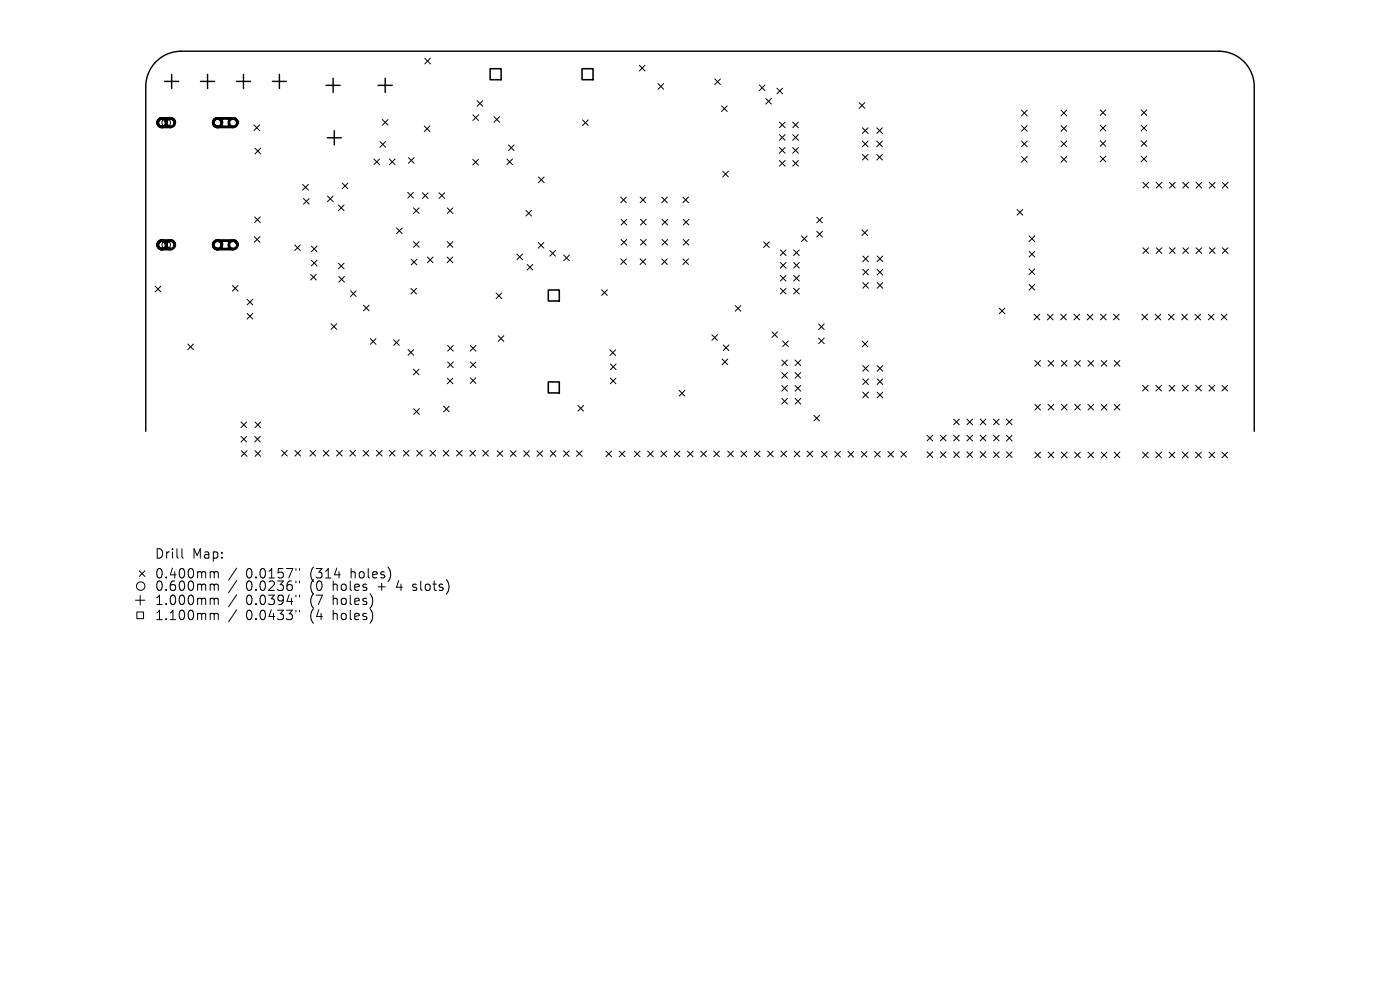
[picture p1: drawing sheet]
<svg xmlns="http://www.w3.org/2000/svg" width="297mm" height="210mm" viewBox="0 0 297 210" stroke-linecap="round" stroke-linejoin="round" font-family="sans-serif">
<defs><g id="words">
<g font-size="2.8">
<text x="32.7" y="118.8">Drill</text>
<text x="40.8" y="118.8">Map:</text>
<text x="32.7" y="123">0.400mm</text>
<text x="32.7" y="125.6">0.600mm</text>
<text x="52.2" y="123">0.0157&quot;</text>
<text x="52.2" y="125.6">0.0236&quot;</text>
<text x="65.9" y="123">(314</text>
<text x="65.9" y="125.6">(0</text>
<text x="70.9" y="125.6">holes</text>
<text x="74.7" y="123">holes)</text>
<text x="80.6" y="125.6">+</text>
<text x="84.8" y="125.6">4</text>
<text x="88.4" y="125.6">slots)</text>
<text x="32.7" y="128.6">1.000mm</text>
<text x="32.7" y="131.8">1.100mm</text>
<text x="52.2" y="128.6">0.0394&quot;</text>
<text x="52.2" y="131.8">0.0433&quot;</text>
<text x="65.9" y="128.6">(7</text>
<text x="65.9" y="131.8">(4</text>
<text x="70.9" y="128.6">holes)</text>
<text x="70.9" y="131.8">holes)</text>
</g>
</g></defs>
<g fill="none" stroke="#000" stroke-width=".3">
<path d="M34.9 17.3h3M36.4 15.8v3M42.5 17.3h3M44 15.8v3M50.2 17.3h3M51.7 15.8v3M57.8 17.3h3M59.3 15.8v3M69.2 18.1h3M70.7 16.6v3M80.2 18.1h3M81.7 16.6v3"/>
<path d="M69.4 29.2h3M70.9 27.7v3M30.9 91.5v-73.1a7.5 7.5 0 0 1 7.5-7.5h220.2a7.5 7.5 0 0 1 7.5 7.5v73.1"/>
</g>
<g fill="none" stroke="#000" stroke-width=".21">
<path d="M90.1 12.4l1.2 1.2M91.3 12.4l-1.2 1.2M135.6 13.8l1.2 1.2M136.8 13.8l-1.2 1.2M139.6 17.7l1.2 1.2M140.8 17.7l-1.2 1.2M151.6 16.7l1.2 1.2M152.8 16.7l-1.2 1.2M161.1 18l1.2 1.2M162.3 18l-1.2 1.2M164.8 18.7l1.2 1.2M166 18.7l-1.2 1.2"/>
<path d="M53.9 26.5l1.2 1.2M54.1 31.5l1.2 1.1M55.1 26.5l-1.2 1.2M55.3 31.5l-1.2 1.1M64.2 39.1l1.2 1.2M65.4 39.1l-1.2 1.2M72.6 38.8l1.2 1.2M73.8 38.8l-1.2 1.2M79.3 33.7l1.2 1.2M80.5 33.7l-1.2 1.2M80.6 30l1.2 1.2M81.1 25.4l1.2 1.2"/>
<path d="M81.8 30l-1.2 1.2M82.3 25.4l-1.2 1.2M82.6 33.7l1.2 1.2M83.8 33.7l-1.2 1.2M86.7 33.4l1.2 1.2M87.9 33.4l-1.2 1.2M90 26.7l1.2 1.2M91.2 26.7l-1.2 1.2M100.3 33.8l1.2 1.2M100.3 24.4l1.2 1.2M101.2 21.4l1.2 1.2M101.5 33.8l-1.2 1.2"/>
<path d="M101.5 24.4l-1.2 1.2M102.4 21.4l-1.2 1.2M104.8 24.7l1.2 1.2M106 24.7l-1.2 1.2M107.5 33.7l1.2 1.2M107.9 30.7l1.2 1.2M108.7 33.7l-1.2 1.2M109.1 30.7l-1.2 1.2M114.2 37.5l1.2 1.2M115.4 37.5l-1.2 1.2M123.6 25.4l1.2 1.2M124.8 25.4l-1.2 1.2"/>
<path d="M153.1 22.5l1.2 1.2M153.3 36.3l1.2 1.2M154.3 22.5l-1.2 1.2M154.5 36.3l-1.2 1.2M162.4 20.9l1.2 1.2M163.6 20.9l-1.2 1.2M165.4 25.9l1.2 1.2M165.4 28.6l1.2 1.2M165.4 31.3l1.2 1.2M165.4 34l1.2 1.2M166.6 25.9l-1.2 1.2M166.6 28.6l-1.2 1.2"/>
<path d="M166.6 31.3l-1.2 1.2M166.6 34l-1.2 1.2M168.2 25.9l1.2 1.2M168.2 28.6l1.2 1.2M168.2 31.3l1.2 1.2M168.2 34l1.2 1.2M169.4 25.9l-1.2 1.2M169.4 28.6l-1.2 1.2M169.4 31.3l-1.2 1.2M169.4 34l-1.2 1.2M182.3 21.8l1.2 1.2M183 27.1l1.2 1.2"/>
<path d="M183 29.9l1.2 1.2M183 32.7l1.2 1.2M183.5 21.8l-1.2 1.2M184.2 27.1l-1.2 1.2M184.2 29.9l-1.2 1.2M184.2 32.7l-1.2 1.2M186 27.1l1.2 1.2M186 29.9l1.2 1.2M186 32.7l1.2 1.2M187.2 27.1l-1.2 1.2M187.2 29.9l-1.2 1.2M187.2 32.7l-1.2 1.2"/>
<path d="M216.7 23.4l1.2 1.2M216.7 26.6l1.2 1.2M216.7 29.9l1.2 1.2M216.7 33.2l1.2 1.2M217.9 23.4l-1.2 1.2M217.9 26.6l-1.2 1.2M217.9 29.9l-1.2 1.2M217.9 33.2l-1.2 1.2M225.1 23.4l1.2 1.2M225.1 26.6l1.2 1.2M225.1 29.9l1.2 1.2M225.1 33.2l1.2 1.2"/>
<path d="M226.3 23.4l-1.2 1.2M226.3 26.6l-1.2 1.2M226.3 29.9l-1.2 1.2M226.3 33.2l-1.2 1.2M233.4 23.3l1.2 1.2M233.4 26.6l1.2 1.2M233.4 29.8l1.2 1.2M233.4 33.1l1.2 1.2M234.6 23.3l-1.2 1.2M234.6 26.6l-1.2 1.2M234.6 29.8l-1.2 1.2M234.6 33.1l-1.2 1.2"/>
<path d="M242.1 23.3l1.2 1.2M242.1 26.6l1.2 1.2M242.1 29.8l1.2 1.2M242.1 33.1l1.2 1.2M242.5 38.7l1.2 1.2M243.3 23.3l-1.2 1.2M243.3 26.6l-1.2 1.2M243.3 29.8l-1.2 1.2M243.3 33.1l-1.2 1.2M243.7 38.7l-1.2 1.2M245.3 38.7l1.2 1.2M246.5 38.7l-1.2 1.2"/>
<path d="M248.1 38.7l1.2 1.2M249.3 38.7l-1.2 1.2M250.9 38.7l1.2 1.2M252.1 38.7l-1.2 1.2M253.7 38.7l1.2 1.2M254.9 38.7l-1.2 1.2M256.6 38.7l1.2 1.2M257.8 38.7l-1.2 1.2M259.3 38.7l1.2 1.2M260.5 38.7l-1.2 1.2M53.9 50.2l1.2 1.2M54 46l1.2 1.2"/>
<path d="M55.1 50.2l-1.2 1.2M55.2 46l-1.2 1.2M62.5 52l1.2 1.2M63.7 52l-1.2 1.2M64.4 42.1l1.2 1.2M65.6 42.1l-1.2 1.2M65.9 58.2l1.2 1.2M66.1 52.2l1.2 1.2M66.1 55.2l1.2 1.2M67.1 58.2l-1.2 1.2M67.3 52.2l-1.2 1.2M67.3 55.2l-1.2 1.2"/>
<path d="M69.5 41.6l1.2 1.2M70.7 41.6l-1.2 1.2M71.8 43.5l1.2 1.2M71.8 55.8l1.2 1.2M71.9 58.6l1.2 1.2M73 43.5l-1.2 1.2M73 55.8l-1.2 1.2M73.1 58.6l-1.2 1.2M84.1 48.4l1.2 1.2M85.3 48.4l-1.2 1.2M86.5 40.8l1.2 1.2M87.2 55l1.2 1.2"/>
<path d="M87.7 40.8l-1.2 1.2M87.7 44.1l1.2 1.2M87.7 51.3l1.2 1.2M88.4 55l-1.2 1.2M88.9 44.1l-1.2 1.2M88.9 51.3l-1.2 1.2M89.6 40.9l1.2 1.2M90.7 54.5l1.2 1.2M90.8 40.9l-1.2 1.2M91.9 54.5l-1.2 1.2M93.1 40.9l1.2 1.2M94.3 40.9l-1.2 1.2"/>
<path d="M94.9 54.5l1.2 1.2M94.9 51.3l1.2 1.2M94.9 44.1l1.2 1.2M96.1 54.5l-1.2 1.2M96.1 44.1l-1.2 1.2M96.1 51.3l-1.2 1.2M109.6 53.9l1.2 1.2M110.8 53.9l-1.2 1.2M111.6 44.6l1.2 1.2M111.8 56.1l1.2 1.2M112.8 44.6l-1.2 1.2M113 56.1l-1.2 1.2"/>
<path d="M114.2 51.4l1.2 1.2M115.4 51.4l-1.2 1.2M116.6 53.1l1.2 1.2M117.8 53.1l-1.2 1.2M119.6 54.1l1.2 1.2M120.8 54.1l-1.2 1.2M131.7 54.9l1.2 1.2M131.7 41.8l1.2 1.2M131.8 46.5l1.2 1.2M131.8 50.8l1.2 1.2M132.9 41.8l-1.2 1.2M132.9 54.9l-1.2 1.2"/>
<path d="M133 46.5l-1.2 1.2M133 50.8l-1.2 1.2M135.8 41.8l1.2 1.2M135.8 54.9l1.2 1.2M135.9 46.5l1.2 1.2M135.9 50.8l1.2 1.2M137 41.8l-1.2 1.2M137 54.9l-1.2 1.2M137.1 46.5l-1.2 1.2M137.1 50.8l-1.2 1.2M140.4 41.8l1.2 1.2M140.4 54.9l1.2 1.2"/>
<path d="M140.4 46.5l1.2 1.2M140.4 50.8l1.2 1.2M141.6 41.8l-1.2 1.2M141.6 54.9l-1.2 1.2M141.6 46.5l-1.2 1.2M141.6 50.8l-1.2 1.2M144.9 41.8l1.2 1.2M144.9 54.9l1.2 1.2M144.9 46.5l1.2 1.2M144.9 50.8l1.2 1.2M146.1 41.8l-1.2 1.2M146.1 54.9l-1.2 1.2"/>
<path d="M146.1 46.5l-1.2 1.2M146.1 50.8l-1.2 1.2M162 51.3l1.2 1.2M163.2 51.3l-1.2 1.2M165.5 53l1.2 1.2M165.5 55.7l1.2 1.2M165.5 58.4l1.2 1.2M166.7 53l-1.2 1.2M166.7 55.7l-1.2 1.2M166.7 58.4l-1.2 1.2M168.4 53l1.2 1.2M168.4 55.7l1.2 1.2"/>
<path d="M168.4 58.4l1.2 1.2M169.6 53l-1.2 1.2M169.6 55.7l-1.2 1.2M169.6 58.4l-1.2 1.2M170 50l1.2 1.2M171.2 50l-1.2 1.2M173.3 46.1l1.2 1.2M173.3 49.1l1.2 1.2M174.5 46.1l-1.2 1.2M174.5 49.1l-1.2 1.2M182.9 48.8l1.2 1.2M183 54.3l1.2 1.2"/>
<path d="M183 57.1l1.2 1.2M183 59.9l1.2 1.2M184.1 48.8l-1.2 1.2M184.2 54.3l-1.2 1.2M184.2 57.1l-1.2 1.2M184.2 59.9l-1.2 1.2M186.1 54.3l1.2 1.2M186.1 57.1l1.2 1.2M186.1 59.9l1.2 1.2M187.3 54.3l-1.2 1.2M187.3 57.1l-1.2 1.2M187.3 59.9l-1.2 1.2"/>
<path d="M215.8 44.4l1.2 1.2M217 44.4l-1.2 1.2M218.3 50l1.2 1.2M218.3 53.3l1.2 1.2M218.3 57.1l1.2 1.2M219.5 50l-1.2 1.2M219.5 53.3l-1.2 1.2M219.5 57.1l-1.2 1.2M242.5 52.6l1.2 1.2M243.7 52.6l-1.2 1.2M245.3 52.6l1.2 1.2M246.5 52.6l-1.2 1.2"/>
<path d="M248.1 52.6l1.2 1.2M249.3 52.6l-1.2 1.2M250.9 52.6l1.2 1.2M252.1 52.6l-1.2 1.2M253.7 52.6l1.2 1.2M254.9 52.6l-1.2 1.2M256.6 52.6l1.2 1.2M257.8 52.6l-1.2 1.2M259.3 52.6l1.2 1.2M260.5 52.6l-1.2 1.2M32.9 60.7l1.2 1.2M34.1 60.7l-1.2 1.2"/>
<path d="M39.8 73l1.2 1.2M41 73l-1.2 1.2M49.3 60.6l1.2 1.2M50.5 60.6l-1.2 1.2M52.4 63.5l1.2 1.2M52.4 66.5l1.2 1.2M53.6 63.5l-1.2 1.2M53.6 66.5l-1.2 1.2M70.2 68.7l1.2 1.2M71.4 68.7l-1.2 1.2M74.4 61.7l1.2 1.2M75.6 61.7l-1.2 1.2"/>
<path d="M77.1 64.7l1.2 1.2M78.3 64.7l-1.2 1.2M78.6 71.8l1.2 1.2M79.8 71.8l-1.2 1.2M83.5 72.1l1.2 1.2M84.7 72.1l-1.2 1.2M86.6 74.2l1.2 1.2M87.2 61.2l1.2 1.2M87.7 78.3l1.2 1.2M87.8 74.2l-1.2 1.2M88.4 61.2l-1.2 1.2M88.9 78.3l-1.2 1.2"/>
<path d="M95 73.3l1.2 1.2M95 76.8l1.2 1.2M96.2 73.3l-1.2 1.2M96.2 76.8l-1.2 1.2M99.8 73.3l1.2 1.2M99.8 76.8l1.2 1.2M101 73.3l-1.2 1.2M101 76.8l-1.2 1.2M105.2 62.2l1.2 1.2M105.7 71.2l1.2 1.2M106.4 62.2l-1.2 1.2M106.9 71.2l-1.2 1.2"/>
<path d="M127.6 61.5l1.2 1.2M128.8 61.5l-1.2 1.2M129.4 74.2l1.2 1.2M129.5 77.2l1.2 1.2M130.6 74.2l-1.2 1.2M130.7 77.2l-1.2 1.2M151 71l1.2 1.2M152.2 71l-1.2 1.2M153.2 76.2l1.2 1.2M153.4 73.2l1.2 1.2M154.4 76.2l-1.2 1.2M154.6 73.2l-1.2 1.2"/>
<path d="M156 64.8l1.2 1.2M157.2 64.8l-1.2 1.2M163.8 70.4l1.2 1.2M165 70.4l-1.2 1.2M165.5 61.2l1.2 1.2M165.8 76.4l1.2 1.2M165.8 79l1.2 1.2M166 72.3l1.2 1.2M166.7 61.2l-1.2 1.2M167 76.4l-1.2 1.2M167 79l-1.2 1.2M167.2 72.3l-1.2 1.2"/>
<path d="M168.4 61.2l1.2 1.2M168.7 76.4l1.2 1.2M168.7 79l1.2 1.2M169.6 61.2l-1.2 1.2M169.9 76.4l-1.2 1.2M169.9 79l-1.2 1.2M173.7 68.7l1.2 1.2M173.7 71.7l1.2 1.2M174.9 68.7l-1.2 1.2M174.9 71.7l-1.2 1.2M182.9 72.4l1.2 1.2M183 77.6l1.2 1.2"/>
<path d="M184.1 72.4l-1.2 1.2M184.2 77.6l-1.2 1.2M186.1 77.6l1.2 1.2M187.3 77.6l-1.2 1.2M212 65.4l1.2 1.2M213.2 65.4l-1.2 1.2M218.3 60.3l1.2 1.2M219.4 66.7l1.2 1.2M219.5 60.3l-1.2 1.2M219.5 76.5l1.2 1.2M220.6 66.7l-1.2 1.2M220.7 76.5l-1.2 1.2"/>
<path d="M222.2 66.7l1.2 1.2M222.3 76.5l1.2 1.2M223.4 66.7l-1.2 1.2M223.5 76.5l-1.2 1.2M225 66.7l1.2 1.2M225.2 76.5l1.2 1.2M226.2 66.7l-1.2 1.2M226.4 76.5l-1.2 1.2M227.8 66.7l1.2 1.2M228 76.5l1.2 1.2M229 66.7l-1.2 1.2M229.2 76.5l-1.2 1.2"/>
<path d="M230.7 66.7l1.2 1.2M230.8 76.5l1.2 1.2M231.9 66.7l-1.2 1.2M232 76.5l-1.2 1.2M233.5 66.7l1.2 1.2M233.6 76.5l1.2 1.2M234.7 66.7l-1.2 1.2M234.8 76.5l-1.2 1.2M236.2 66.7l1.2 1.2M236.4 76.5l1.2 1.2M237.4 66.7l-1.2 1.2M237.6 76.5l-1.2 1.2"/>
<path d="M242.2 66.7l1.2 1.2M243.4 66.7l-1.2 1.2M245.1 66.7l1.2 1.2M246.3 66.7l-1.2 1.2M247.9 66.7l1.2 1.2M249.1 66.7l-1.2 1.2M250.7 66.7l1.2 1.2M251.9 66.7l-1.2 1.2M253.5 66.7l1.2 1.2M254.7 66.7l-1.2 1.2M256.3 66.7l1.2 1.2M257.5 66.7l-1.2 1.2"/>
<path d="M259.1 66.7l1.2 1.2M260.3 66.7l-1.2 1.2M51.1 89.5l1.2 1.2M51.1 92.6l1.2 1.2M51.2 95.6l1.2 1.2M52.3 89.5l-1.2 1.2M52.3 92.6l-1.2 1.2M52.4 95.6l-1.2 1.2M54 92.6l1.2 1.2M54.1 89.5l1.2 1.2M54.1 95.6l1.2 1.2M55.2 92.6l-1.2 1.2"/>
<path d="M55.3 89.5l-1.2 1.2M55.3 95.6l-1.2 1.2M59.7 95.5l1.2 1.2M60.9 95.5l-1.2 1.2M62.6 95.5l1.2 1.2M63.8 95.5l-1.2 1.2M65.8 95.5l1.2 1.2M67 95.5l-1.2 1.2M68.6 95.5l1.2 1.2M69.8 95.5l-1.2 1.2M71.4 95.5l1.2 1.2M72.6 95.5l-1.2 1.2"/>
<path d="M74.2 95.5l1.2 1.2M75.4 95.5l-1.2 1.2M77 95.5l1.2 1.2M78.2 95.5l-1.2 1.2M79.9 95.5l1.2 1.2M81.1 95.5l-1.2 1.2M82.6 95.5l1.2 1.2M83.8 95.5l-1.2 1.2M85.6 95.5l1.2 1.2M86.8 95.5l-1.2 1.2M87.8 86.7l1.2 1.2M88.4 95.5l1.2 1.2"/>
<path d="M89 86.7l-1.2 1.2M89.6 95.5l-1.2 1.2M91.2 95.5l1.2 1.2M92.4 95.5l-1.2 1.2M94 95.5l1.2 1.2M94.1 86.2l1.2 1.2M94.9 80.2l1.2 1.2M95.2 95.5l-1.2 1.2M95.3 86.2l-1.2 1.2M96.1 80.2l-1.2 1.2M96.9 95.5l1.2 1.2M98.1 95.5l-1.2 1.2"/>
<path d="M99.7 95.5l1.2 1.2M99.8 80.1l1.2 1.2M100.9 95.5l-1.2 1.2M101 80.1l-1.2 1.2M102.4 95.5l1.2 1.2M103.6 95.5l-1.2 1.2M105.5 95.6l1.2 1.2M106.7 95.6l-1.2 1.2M108.3 95.6l1.2 1.2M109.5 95.6l-1.2 1.2M111.1 95.6l1.2 1.2M112.3 95.6l-1.2 1.2"/>
<path d="M113.9 95.6l1.2 1.2M115.1 95.6l-1.2 1.2M116.7 95.6l1.2 1.2M117.9 95.6l-1.2 1.2M119.6 95.6l1.2 1.2M120.8 95.6l-1.2 1.2M122.3 95.6l1.2 1.2M122.6 86l1.2 1.2M123.5 95.6l-1.2 1.2M123.8 86l-1.2 1.2M128.5 95.7l1.2 1.2M129.5 80.2l1.2 1.2"/>
<path d="M129.7 95.7l-1.2 1.2M130.7 80.2l-1.2 1.2M131.4 95.7l1.2 1.2M132.6 95.7l-1.2 1.2M134.6 95.7l1.2 1.2M135.8 95.7l-1.2 1.2M137.4 95.7l1.2 1.2M138.6 95.7l-1.2 1.2M140.2 95.7l1.2 1.2M141.4 95.7l-1.2 1.2M143 95.7l1.2 1.2M144.1 82.8l1.2 1.2"/>
<path d="M144.2 95.7l-1.2 1.2M145.3 82.8l-1.2 1.2M145.8 95.7l1.2 1.2M147 95.7l-1.2 1.2M148.7 95.7l1.2 1.2M149.9 95.7l-1.2 1.2M151.4 95.7l1.2 1.2M152.6 95.7l-1.2 1.2M154.4 95.7l1.2 1.2M155.6 95.7l-1.2 1.2M157.2 95.7l1.2 1.2M158.4 95.7l-1.2 1.2"/>
<path d="M160 95.7l1.2 1.2M161.2 95.7l-1.2 1.2M162.8 95.7l1.2 1.2M164 95.7l-1.2 1.2M165.7 95.7l1.2 1.2M165.8 81.8l1.2 1.2M165.8 84.5l1.2 1.2M166.9 95.7l-1.2 1.2M167 81.8l-1.2 1.2M167 84.5l-1.2 1.2M168.5 95.7l1.2 1.2M168.7 81.8l1.2 1.2"/>
<path d="M168.7 84.5l1.2 1.2M169.7 95.7l-1.2 1.2M169.9 81.8l-1.2 1.2M169.9 84.5l-1.2 1.2M171.2 95.7l1.2 1.2M172.4 95.7l-1.2 1.2M172.7 88.1l1.2 1.2M173.9 88.1l-1.2 1.2M174.3 95.8l1.2 1.2M175.5 95.8l-1.2 1.2M177.1 95.8l1.2 1.2M178.3 95.8l-1.2 1.2"/>
<path d="M179.9 95.8l1.2 1.2M181.1 95.8l-1.2 1.2M182.7 95.8l1.2 1.2M183 80.4l1.2 1.2M183 83.2l1.2 1.2M183.9 95.8l-1.2 1.2M184.2 80.4l-1.2 1.2M184.2 83.2l-1.2 1.2M185.5 95.8l1.2 1.2M186.1 80.4l1.2 1.2M186.1 83.2l1.2 1.2M186.7 95.8l-1.2 1.2"/>
<path d="M187.3 80.4l-1.2 1.2M187.3 83.2l-1.2 1.2M188.4 95.8l1.2 1.2M189.6 95.8l-1.2 1.2M191.1 95.8l1.2 1.2M192.3 95.8l-1.2 1.2M196.7 92.3l1.2 1.2M196.7 95.8l1.2 1.2M197.9 92.3l-1.2 1.2M197.9 95.8l-1.2 1.2M199.5 92.3l1.2 1.2M199.5 95.8l1.2 1.2"/>
<path d="M200.7 92.3l-1.2 1.2M200.7 95.8l-1.2 1.2M202.3 92.3l1.2 1.2M202.3 88.9l1.2 1.2M202.3 95.8l1.2 1.2M203.5 88.9l-1.2 1.2M203.5 92.3l-1.2 1.2M203.5 95.8l-1.2 1.2M205.1 92.3l1.2 1.2M205.1 88.9l1.2 1.2M205.1 95.8l1.2 1.2M206.3 88.9l-1.2 1.2"/>
<path d="M206.3 92.3l-1.2 1.2M206.3 95.8l-1.2 1.2M207.9 88.9l1.2 1.2M207.9 92.3l1.2 1.2M207.9 95.8l1.2 1.2M209.1 88.9l-1.2 1.2M209.1 92.3l-1.2 1.2M209.1 95.8l-1.2 1.2M210.8 88.9l1.2 1.2M210.8 92.3l1.2 1.2M210.8 95.8l1.2 1.2M212 88.9l-1.2 1.2"/>
<path d="M212 92.3l-1.2 1.2M212 95.8l-1.2 1.2M213.5 88.9l1.2 1.2M213.5 92.3l1.2 1.2M213.5 95.8l1.2 1.2M214.7 88.9l-1.2 1.2M214.7 92.3l-1.2 1.2M214.7 95.8l-1.2 1.2M219.5 85.8l1.2 1.2M219.5 95.9l1.2 1.2M220.7 85.8l-1.2 1.2M220.7 95.9l-1.2 1.2"/>
<path d="M222.3 85.8l1.2 1.2M222.3 95.9l1.2 1.2M223.5 85.8l-1.2 1.2M223.5 95.9l-1.2 1.2M225.2 85.8l1.2 1.2M225.2 95.9l1.2 1.2M226.4 85.8l-1.2 1.2M226.4 95.9l-1.2 1.2M228 85.8l1.2 1.2M228 95.9l1.2 1.2M229.2 85.8l-1.2 1.2M229.2 95.9l-1.2 1.2"/>
<path d="M230.8 85.8l1.2 1.2M230.8 95.9l1.2 1.2M232 85.8l-1.2 1.2M232 95.9l-1.2 1.2M233.6 85.8l1.2 1.2M233.6 95.9l1.2 1.2M234.8 85.8l-1.2 1.2M234.8 95.9l-1.2 1.2M236.4 85.8l1.2 1.2M236.4 95.9l1.2 1.2M237.6 85.8l-1.2 1.2M237.6 95.9l-1.2 1.2"/>
<path d="M242.4 81.7l1.2 1.2M242.4 95.9l1.2 1.2M243.6 81.7l-1.2 1.2M243.6 95.9l-1.2 1.2M245.2 81.7l1.2 1.2M245.2 95.9l1.2 1.2M246.4 81.7l-1.2 1.2M246.4 95.9l-1.2 1.2M248 81.7l1.2 1.2M248 95.9l1.2 1.2M249.2 81.7l-1.2 1.2M249.2 95.9l-1.2 1.2"/>
<path d="M250.8 81.7l1.2 1.2M250.8 95.9l1.2 1.2M252 81.7l-1.2 1.2M252 95.9l-1.2 1.2M253.7 81.7l1.2 1.2M253.7 95.9l1.2 1.2M254.9 81.7l-1.2 1.2M254.9 95.9l-1.2 1.2M256.5 81.7l1.2 1.2M256.5 95.9l1.2 1.2M257.7 81.7l-1.2 1.2M257.7 95.9l-1.2 1.2"/>
<path d="M259.2 81.7l1.2 1.2M259.2 95.9l1.2 1.2M260.4 81.7l-1.2 1.2M260.4 95.9l-1.2 1.2M38.6 116.4v1.7l.3 .3M28.7 127.3h2M29 129.8h1.5v1.4h-1.5zM29.5 121.1l1.2 1.2M29.7 126.3v2M30.7 121.1l-1.2 1.2M44.9 121.3h.3l.2 .3M44.9 123.9h.3l.2 .3"/>
<path d="M44.9 126.9h.3l.2 .3M44.9 130.1l.5 .1v.2M45.4 121.6l.3-.3 .5 .1 .1 1.2M45.4 121.6v1M45.4 124.2v1M45.4 127.2v1M45.4 130.4v1M45.4 124.2l.3-.3 .5 .1 .1 1.2M45.4 127.2l.3-.3 .5 .1 .1 1.2M45.4 130.4l.3-.3 .5 .1 .1 1.2M50.2 120.5l-1.7 2.6M50.2 123.1l-1.7 2.6"/>
<path d="M50.2 126.1l-1.7 2.6M50.2 129.3l-1.7 2.6M62.8 120.6v.4M62.8 123.2v.4M62.8 126.2v.4M62.8 129.4v.4M63.5 120.6v.4M63.5 123.2v.4M63.5 126.2v.4M63.5 129.4v.4M87.5 125.1l.2 .1M87.6 124v.5"/>
<circle cx="35.3" cy="26" r=".9"/>
<circle cx="47.8" cy="26" r=".9"/>
<circle cx="35.3" cy="51.9" r=".9"/>
<circle cx="47.8" cy="51.9" r=".9"/>
<circle cx="29.8" cy="124.3" r=".9"/>
</g>
<path d="M34.4 25.1h1.8a.9 .9 0 0 1 .8 1.3 .9 .9 0 0 1-1.6 .1 .9 .9 0 0 1 .7-1.4 .9 .9 0 0 1 1 .9M35.3 26a.9 .9 0 0 0-1.4-.8 .9 .9 0 0 0 0 1.6 .9 .9 0 0 0 1.4-.7 .9 .9 0 0 0-.9-1 .9 .9 0 0 0-.9 .9 .9 .9 0 0 0 .9 .9h1.8M46.2 25.1h3.3a.9 .9 0 0 1 .7 1.3 .9 .9 0 0 1-1.5 .1 .9 .9 0 0 1 .7-1.4 .9 .9 0 0 1 1 .9M47.1 26a.9 .9 0 0 0-1.4-.8 .9 .9 0 0 0 0 1.6 .9 .9 0 0 0 1.3-.7 .9 .9 0 0 0-.8-1 .9 .9 0 0 0-.9 .9 .9 .9 0 0 0 .9 .9h3.3M34.4 51h1.8a.9 .9 0 0 1 .8 1.4 .9 .9 0 0 1-1.6 0 .9 .9 0 0 1 .7-1.4 .9 .9 0 0 1 1 .9M35.3 51.9a.9 .9 0 0 0-1.4-.8 .9 .9 0 0 0 0 1.6 .9 .9 0 0 0 1.4-.7 .9 .9 0 0 0-.9-1 .9 .9 0 0 0-.9 .9 .9 .9 0 0 0 .9 .9h1.8M46.2 51h3.3a.9 .9 0 0 1 .7 1.4 .9 .9 0 0 1-1.5 0 .9 .9 0 0 1 .7-1.4 .9 .9 0 0 1 1 .9M47.1 51.9a.9 .9 0 0 0-1.4-.8 .9 .9 0 0 0 0 1.6 .9 .9 0 0 0 1.3-.7 .9 .9 0 0 0-.8-1 .9 .9 0 0 0-.9 .9 .9 .9 0 0 0 .9 .9h3.3" fill="none" stroke="#000" stroke-width=".6"/>
<path d="M104 14.6h2.3v2.3h-2.3zM123.5 14.6h2.3v2.3h-2.3zM116.3 61.5h2.4v2.3h-2.4zM116.3 81h2.4v2.3h-2.4z" fill="none" stroke="#000" stroke-width=".33"/>
<use href="#words"/>
</svg>
